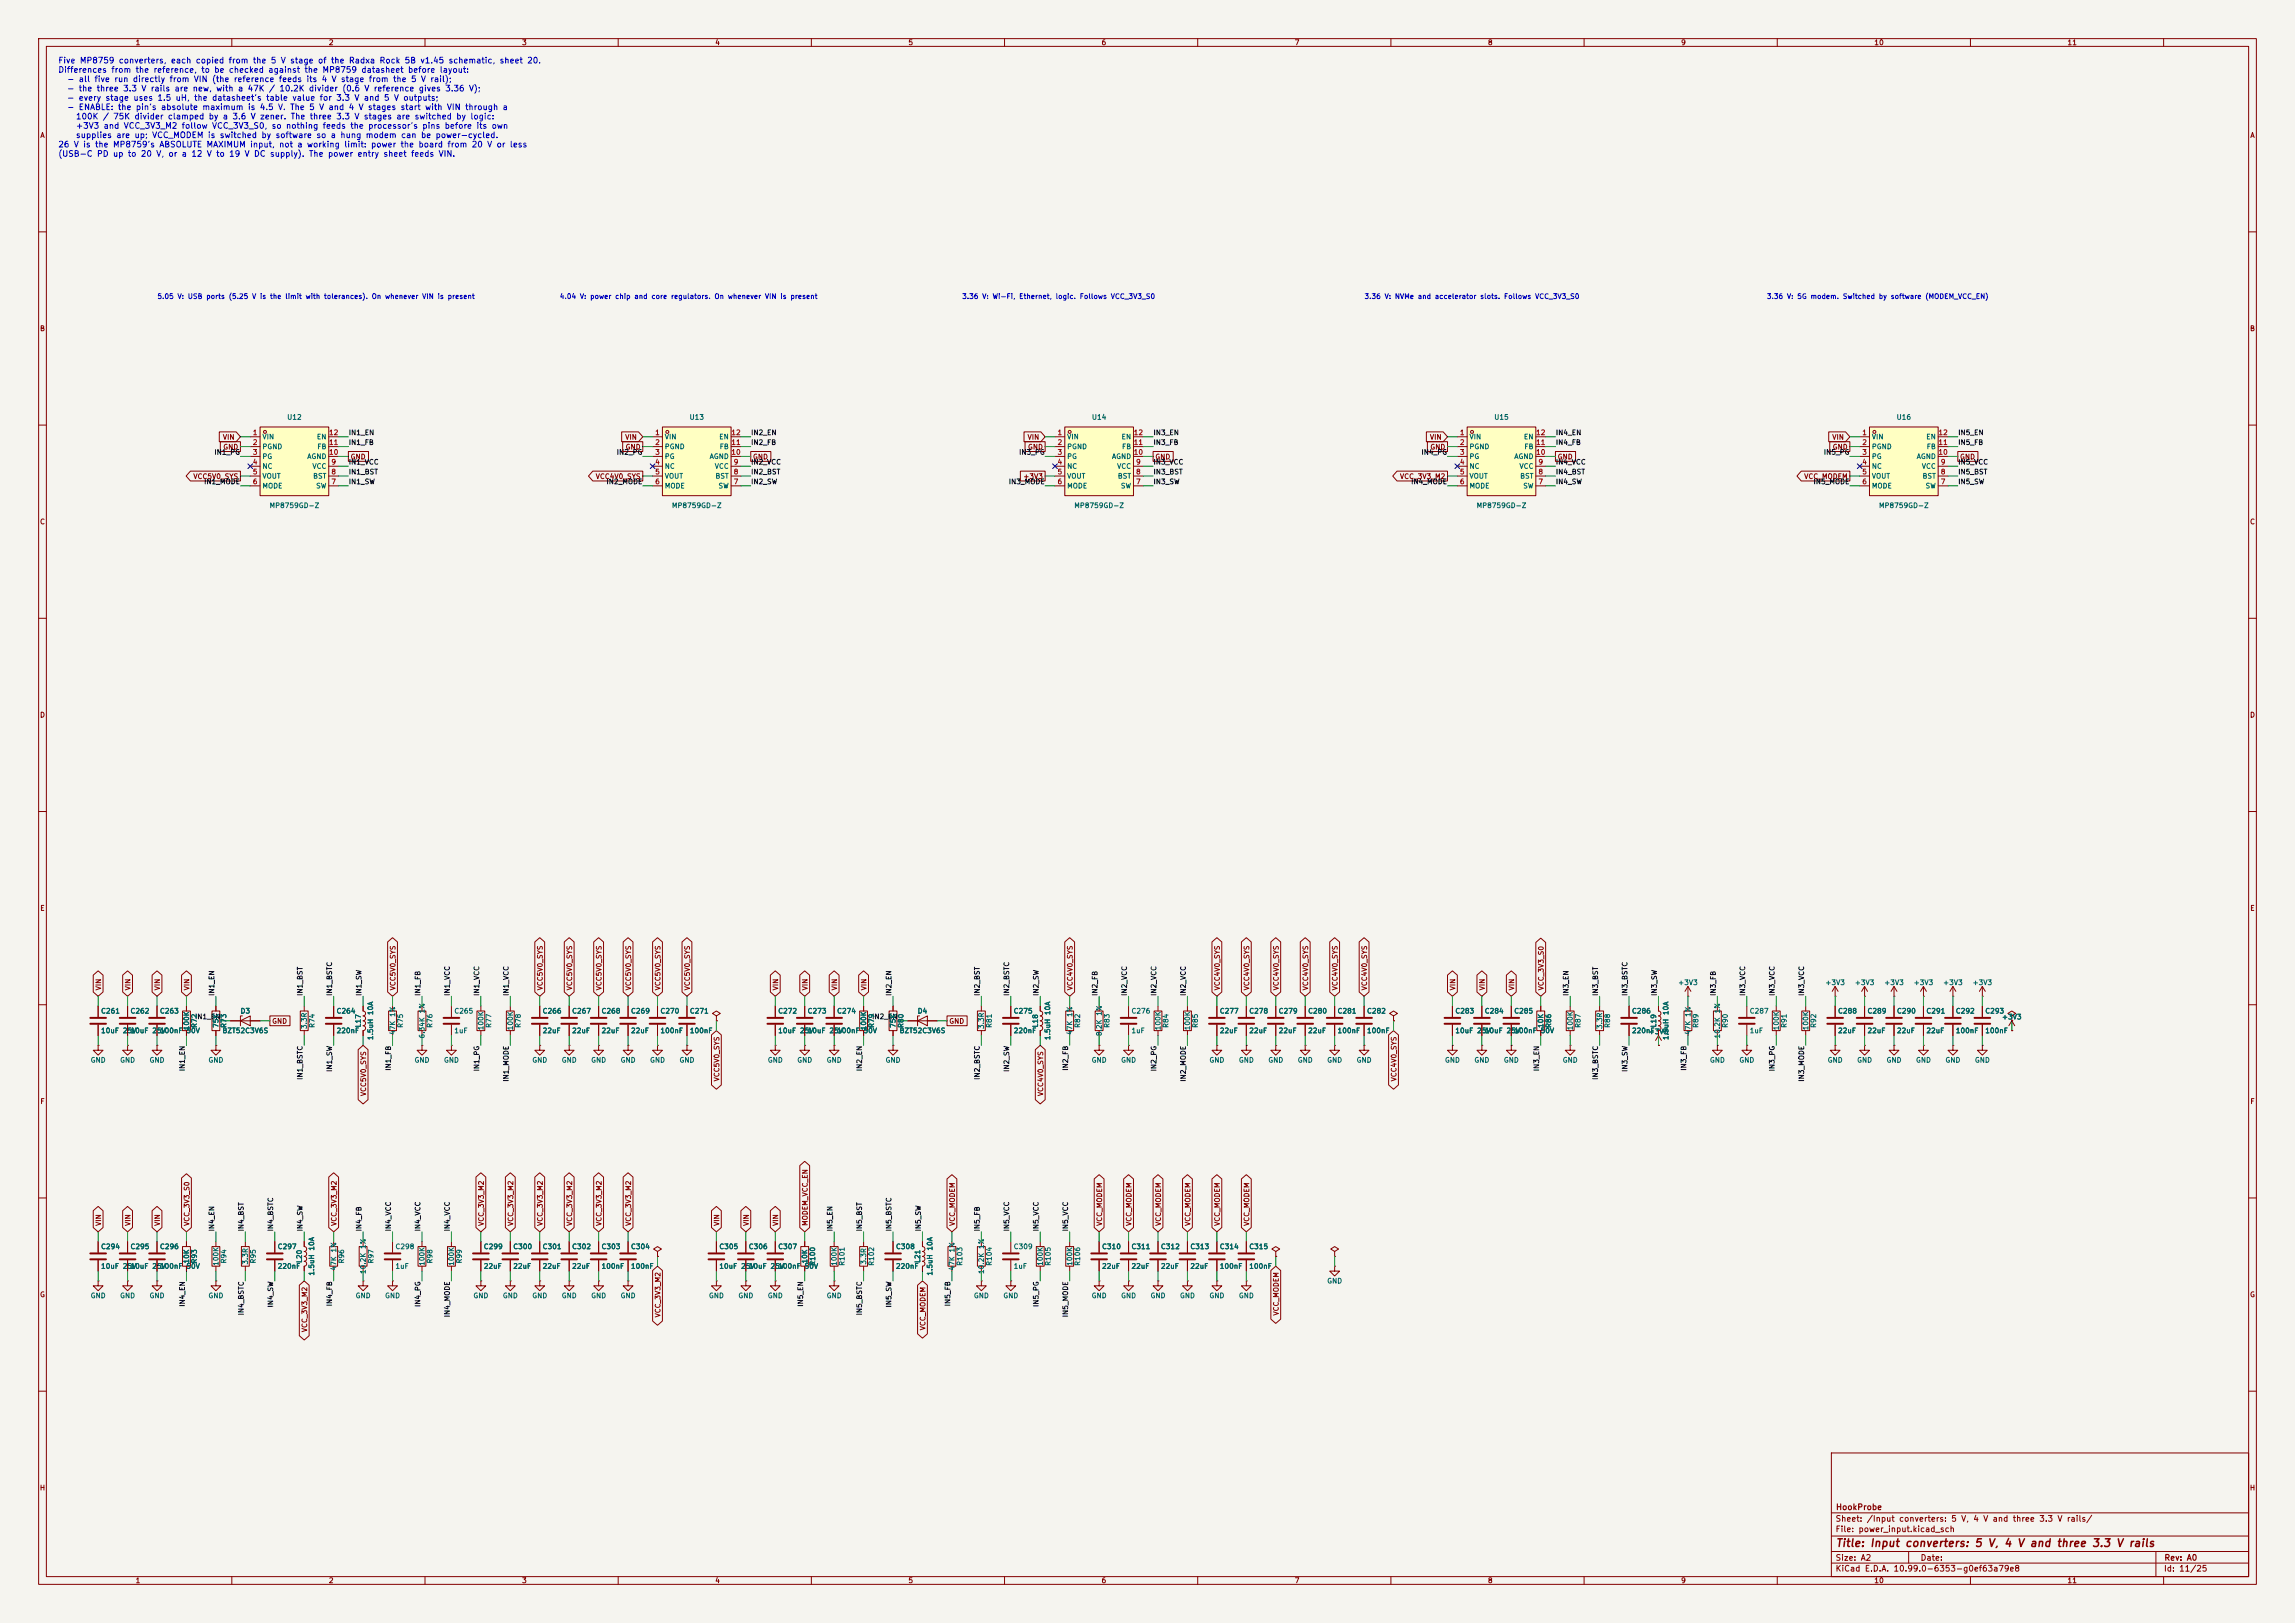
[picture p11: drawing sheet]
<svg xmlns="http://www.w3.org/2000/svg" width="594mm" height="420mm" viewBox="0 0 594 420" stroke-linecap="round" stroke-linejoin="round" font-family="sans-serif">
<defs><g id="words">
<text font-size="2" fill="#840000" x="475" y="400.8">Title: Input converters: 5 V, 4 V and three 3.3 V rails</text>
<g font-size="1.5" fill="#0000c2">
<text x="15" y="16.8">Five MP8759 converters, each copied from the 5 V stage of the Radxa Rock 5B v1.45 schematic, sheet 20.</text>
<text x="15" y="19.2">Differences from the reference, to be checked against the MP8759 datasheet before layout:</text>
<text x="17.2" y="21.6">- all five run directly from VIN (the reference feeds its 4 V stage from the 5 V rail);</text>
<text x="17.2" y="24">- the three 3.3 V rails are new, with a 47K / 10.2K divider (0.6 V reference gives 3.36 V);</text>
<text x="17.2" y="26.4">- every stage uses 1.5 uH, the datasheet's table value for 3.3 V and 5 V outputs;</text>
<text x="17.2" y="28.8">- ENABLE: the pin's absolute maximum is 4.5 V. The 5 V and 4 V stages start with VIN through a</text>
<text x="19.5" y="31.3">100K / 75K divider clamped by a 3.6 V zener. The three 3.3 V stages are switched by logic:</text>
<text x="19.5" y="33.7">+3V3 and VCC_3V3_M2 follow VCC_3V3_S0, so nothing feeds the processor's pins before its own</text>
<text x="15" y="38.5">26 V is the MP8759's ABSOLUTE MAXIMUM input, not a working limit: power the board from 20 V or less</text>
<text x="15" y="40.9">(USB-C PD up to 20 V, or a 12 V to 19 V DC supply). The power entry sheet feeds VIN.</text>
<text x="19.5" y="36.1">supplies are up; VCC_MODEM is switched by software so a hung modem can be power-cycled.</text>
</g>
<g font-size="1.5" fill="#840000">
<text x="475" y="394.1">Sheet: /Input converters: 5 V, 4 V and three 3.3 V rails/</text>
<text x="475.1" y="391.1">HookProbe</text>
<text x="475" y="396.8">File: power_input.kicad_sch</text>
<text x="475" y="407">KiCad E.D.A. 10.99.0-6353-g0ef63a79e8</text>
<text x="475" y="404.2">Size: A2</text>
<text x="497" y="404.2">Date:</text>
<text x="560" y="407">Id: 11/25</text>
<text x="560.1" y="404.2">Rev: A0</text>
</g>
<g font-size="1.3" fill="#840000">
<text x="35" y="12">1</text>
<text x="85" y="12">2</text>
<text x="135" y="12">3</text>
<text x="185" y="12">4</text>
<text x="235" y="12">5</text>
<text x="285" y="12">6</text>
<text x="335" y="12">7</text>
<text x="385" y="12">8</text>
<text x="435" y="12">9</text>
<text x="485" y="12">10</text>
<text x="535" y="12">11</text>
<text x="10.3" y="36">A</text>
<text x="582.3" y="36">A</text>
<text x="10.2" y="86">B</text>
<text x="582.2" y="86">B</text>
<text x="57.6" y="114.1">VIN</text>
<text x="57.7" y="116.6">GND</text>
<text x="90.6" y="119.2">GND</text>
<text x="161.7" y="114.1">VIN</text>
<text x="161.8" y="116.6">GND</text>
<text x="194.8" y="119.2">GND</text>
<text x="265.8" y="114.1">VIN</text>
<text x="265.9" y="116.6">GND</text>
<text x="298.9" y="119.2">GND</text>
<text x="370" y="114.1">VIN</text>
<text x="370.1" y="116.6">GND</text>
<text x="403" y="119.2">GND</text>
<text x="474.1" y="114.1">VIN</text>
<text x="474.2" y="116.6">GND</text>
<text x="507.2" y="119.2">GND</text>
<text x="49.9" y="124.2">VCC5V0_SYS</text>
<text x="154.1" y="124.2">VCC4V0_SYS</text>
<text x="264.7" y="124.2">+3V3</text>
<text x="362.2" y="124.2">VCC_3V3_M2</text>
<text x="466.8" y="124.2">VCC_MODEM</text>
<text x="10.2" y="136">C</text>
<text x="582.2" y="136">C</text>
<text x="10.2" y="186">D</text>
<text x="582.2" y="186">D</text>
<text x="10.3" y="236">E</text>
<text x="582.3" y="236">E</text>
<text x="26.5" y="256.4" transform="rotate(-90 26.5 256.4)">VIN</text>
<text x="34.1" y="256.4" transform="rotate(-90 34.1 256.4)">VIN</text>
<text x="41.7" y="256.4" transform="rotate(-90 41.7 256.4)">VIN</text>
<text x="49.3" y="256.4" transform="rotate(-90 49.3 256.4)">VIN</text>
<text x="102.7" y="256.4" transform="rotate(-90 102.7 256.4)">VCC5V0_SYS</text>
<text x="140.8" y="256.4" transform="rotate(-90 140.8 256.4)">VCC5V0_SYS</text>
<text x="148.4" y="256.4" transform="rotate(-90 148.4 256.4)">VCC5V0_SYS</text>
<text x="156" y="256.4" transform="rotate(-90 156 256.4)">VCC5V0_SYS</text>
<text x="163.6" y="256.4" transform="rotate(-90 163.6 256.4)">VCC5V0_SYS</text>
<text x="171.2" y="256.4" transform="rotate(-90 171.2 256.4)">VCC5V0_SYS</text>
<text x="178.9" y="256.4" transform="rotate(-90 178.9 256.4)">VCC5V0_SYS</text>
<text x="201.7" y="256.4" transform="rotate(-90 201.7 256.4)">VIN</text>
<text x="209.3" y="256.4" transform="rotate(-90 209.3 256.4)">VIN</text>
<text x="217" y="256.4" transform="rotate(-90 217 256.4)">VIN</text>
<text x="224.6" y="256.4" transform="rotate(-90 224.6 256.4)">VIN</text>
<text x="277.9" y="256.4" transform="rotate(-90 277.9 256.4)">VCC4V0_SYS</text>
<text x="316" y="256.4" transform="rotate(-90 316 256.4)">VCC4V0_SYS</text>
<text x="323.6" y="256.4" transform="rotate(-90 323.6 256.4)">VCC4V0_SYS</text>
<text x="331.3" y="256.4" transform="rotate(-90 331.3 256.4)">VCC4V0_SYS</text>
<text x="338.9" y="256.4" transform="rotate(-90 338.9 256.4)">VCC4V0_SYS</text>
<text x="346.5" y="256.4" transform="rotate(-90 346.5 256.4)">VCC4V0_SYS</text>
<text x="354.1" y="256.4" transform="rotate(-90 354.1 256.4)">VCC4V0_SYS</text>
<text x="377" y="256.4" transform="rotate(-90 377 256.4)">VIN</text>
<text x="384.6" y="256.4" transform="rotate(-90 384.6 256.4)">VIN</text>
<text x="392.2" y="256.4" transform="rotate(-90 392.2 256.4)">VIN</text>
<text x="399.8" y="256.4" transform="rotate(-90 399.8 256.4)">VCC_3V3_S0</text>
<text x="70.3" y="265.2">GND</text>
<text x="245.6" y="265.2">GND</text>
<text x="186.5" y="280" transform="rotate(-90 186.5 280)">VCC5V0_SYS</text>
<text x="361.7" y="280" transform="rotate(-90 361.7 280)">VCC4V0_SYS</text>
<text x="10.3" y="286">F</text>
<text x="95" y="283.8" transform="rotate(-90 95 283.8)">VCC5V0_SYS</text>
<text x="270.3" y="283.8" transform="rotate(-90 270.3 283.8)">VCC4V0_SYS</text>
<text x="582.3" y="286">F</text>
<text x="26.5" y="317.4" transform="rotate(-90 26.5 317.4)">VIN</text>
<text x="34.1" y="317.4" transform="rotate(-90 34.1 317.4)">VIN</text>
<text x="41.7" y="317.4" transform="rotate(-90 41.7 317.4)">VIN</text>
<text x="49.3" y="317.4" transform="rotate(-90 49.3 317.4)">VCC_3V3_S0</text>
<text x="87.4" y="317.4" transform="rotate(-90 87.4 317.4)">VCC_3V3_M2</text>
<text x="125.5" y="317.4" transform="rotate(-90 125.5 317.4)">VCC_3V3_M2</text>
<text x="133.1" y="317.4" transform="rotate(-90 133.1 317.4)">VCC_3V3_M2</text>
<text x="140.8" y="317.4" transform="rotate(-90 140.8 317.4)">VCC_3V3_M2</text>
<text x="148.4" y="317.4" transform="rotate(-90 148.4 317.4)">VCC_3V3_M2</text>
<text x="156" y="317.4" transform="rotate(-90 156 317.4)">VCC_3V3_M2</text>
<text x="163.6" y="317.4" transform="rotate(-90 163.6 317.4)">VCC_3V3_M2</text>
<text x="186.5" y="317.4" transform="rotate(-90 186.5 317.4)">VIN</text>
<text x="194.1" y="317.4" transform="rotate(-90 194.1 317.4)">VIN</text>
<text x="201.7" y="317.4" transform="rotate(-90 201.7 317.4)">VIN</text>
<text x="209.3" y="317.4" transform="rotate(-90 209.3 317.4)">MODEM_VCC_EN</text>
<text x="247.4" y="317.4" transform="rotate(-90 247.4 317.4)">VCC_MODEM</text>
<text x="285.5" y="317.4" transform="rotate(-90 285.5 317.4)">VCC_MODEM</text>
<text x="293.2" y="317.4" transform="rotate(-90 293.2 317.4)">VCC_MODEM</text>
<text x="300.8" y="317.4" transform="rotate(-90 300.8 317.4)">VCC_MODEM</text>
<text x="308.4" y="317.4" transform="rotate(-90 308.4 317.4)">VCC_MODEM</text>
<text x="316" y="317.4" transform="rotate(-90 316 317.4)">VCC_MODEM</text>
<text x="323.6" y="317.4" transform="rotate(-90 323.6 317.4)">VCC_MODEM</text>
<text x="10.2" y="336">G</text>
<text x="582.2" y="336">G</text>
<text x="171.2" y="341" transform="rotate(-90 171.2 341)">VCC_3V3_M2</text>
<text x="331.3" y="340.6" transform="rotate(-90 331.3 340.6)">VCC_MODEM</text>
<text x="79.8" y="344.9" transform="rotate(-90 79.8 344.9)">VCC_3V3_M2</text>
<text x="239.8" y="344.4" transform="rotate(-90 239.8 344.4)">VCC_MODEM</text>
<text x="10.2" y="386">H</text>
<text x="582.2" y="386">H</text>
<text x="35" y="410">1</text>
<text x="85" y="410">2</text>
<text x="135" y="410">3</text>
<text x="185" y="410">4</text>
<text x="235" y="410">5</text>
<text x="285" y="410">6</text>
<text x="335" y="410">7</text>
<text x="385" y="410">8</text>
<text x="435" y="410">9</text>
<text x="485" y="410">10</text>
<text x="535" y="410">11</text>
</g>
<g font-size="1.3" fill="#0000c2">
<text x="40.6" y="77.7">5.05 V: USB ports (5.25 V is the limit with tolerances). On whenever VIN is present</text>
<text x="144.8" y="77.7">4.04 V: power chip and core regulators. On whenever VIN is present</text>
<text x="248.9" y="77.7">3.36 V: Wi-Fi, Ethernet, logic. Follows VCC_3V3_S0</text>
<text x="353" y="77.7">3.36 V: NVMe and accelerator slots. Follows VCC_3V3_S0</text>
<text x="457.2" y="77.7">3.36 V: 5G modem. Switched by software (MODEM_VCC_EN)</text>
</g>
<g font-size="1.3" fill="#a90000">
<text x="65.3" y="112.9">1</text>
<text x="85" y="112.9">12</text>
<text x="169.4" y="112.9">1</text>
<text x="189.2" y="112.9">12</text>
<text x="273.6" y="112.9">1</text>
<text x="293.3" y="112.9">12</text>
<text x="377.7" y="112.9">1</text>
<text x="397.4" y="112.9">12</text>
<text x="481.9" y="112.9">1</text>
<text x="501.6" y="112.9">12</text>
<text x="65.3" y="115.4">2</text>
<text x="65.3" y="118">3</text>
<text x="85" y="118">10</text>
<text x="85" y="115.4">11</text>
<text x="169.4" y="115.4">2</text>
<text x="169.4" y="118">3</text>
<text x="189.2" y="118">10</text>
<text x="189.2" y="115.4">11</text>
<text x="273.6" y="115.4">2</text>
<text x="273.6" y="118">3</text>
<text x="293.3" y="118">10</text>
<text x="293.3" y="115.4">11</text>
<text x="377.7" y="115.4">2</text>
<text x="377.7" y="118">3</text>
<text x="397.4" y="118">10</text>
<text x="397.4" y="115.4">11</text>
<text x="481.9" y="115.4">2</text>
<text x="481.9" y="118">3</text>
<text x="501.6" y="118">10</text>
<text x="501.6" y="115.4">11</text>
<text x="65.3" y="120.5">4</text>
<text x="65.3" y="123.1">5</text>
<text x="65.3" y="125.6">6</text>
<text x="85.6" y="125.6">7</text>
<text x="85.6" y="123.1">8</text>
<text x="85.6" y="120.5">9</text>
<text x="169.4" y="120.5">4</text>
<text x="169.4" y="123.1">5</text>
<text x="169.4" y="125.6">6</text>
<text x="189.8" y="125.6">7</text>
<text x="189.8" y="123.1">8</text>
<text x="189.8" y="120.5">9</text>
<text x="273.6" y="120.5">4</text>
<text x="273.6" y="123.1">5</text>
<text x="273.6" y="125.6">6</text>
<text x="293.9" y="125.6">7</text>
<text x="293.9" y="123.1">8</text>
<text x="293.9" y="120.5">9</text>
<text x="377.7" y="120.5">4</text>
<text x="377.7" y="123.1">5</text>
<text x="377.7" y="125.6">6</text>
<text x="398" y="125.6">7</text>
<text x="398" y="123.1">8</text>
<text x="398" y="120.5">9</text>
<text x="481.9" y="120.5">4</text>
<text x="481.9" y="123.1">5</text>
<text x="481.9" y="125.6">6</text>
<text x="502.2" y="125.6">7</text>
<text x="502.2" y="123.1">8</text>
<text x="502.2" y="120.5">9</text>
</g>
<g font-size="1.3" fill="#006464">
<text x="67.8" y="114">VIN</text>
<text x="74.2" y="108.9">U12</text>
<text x="81.9" y="114">EN</text>
<text x="171.9" y="114">VIN</text>
<text x="178.3" y="108.9">U13</text>
<text x="186" y="114">EN</text>
<text x="276.1" y="114">VIN</text>
<text x="282.5" y="108.9">U14</text>
<text x="290.2" y="114">EN</text>
<text x="380.2" y="114">VIN</text>
<text x="386.6" y="108.9">U15</text>
<text x="394.3" y="114">EN</text>
<text x="484.4" y="114">VIN</text>
<text x="490.8" y="108.9">U16</text>
<text x="498.4" y="114">EN</text>
<text x="67.8" y="116.5">PGND</text>
<text x="67.8" y="119.1">PG</text>
<text x="79.4" y="119.1">AGND</text>
<text x="82" y="116.5">FB</text>
<text x="171.9" y="116.5">PGND</text>
<text x="171.9" y="119.1">PG</text>
<text x="183.5" y="119.1">AGND</text>
<text x="186.1" y="116.5">FB</text>
<text x="276.1" y="116.5">PGND</text>
<text x="276.1" y="119.1">PG</text>
<text x="287.7" y="119.1">AGND</text>
<text x="290.3" y="116.5">FB</text>
<text x="380.2" y="116.5">PGND</text>
<text x="380.2" y="119.1">PG</text>
<text x="391.8" y="119.1">AGND</text>
<text x="394.4" y="116.5">FB</text>
<text x="484.4" y="116.5">PGND</text>
<text x="484.4" y="119.1">PG</text>
<text x="496" y="119.1">AGND</text>
<text x="498.6" y="116.5">FB</text>
<text x="67.8" y="121.6">NC</text>
<text x="67.8" y="124.2">VOUT</text>
<text x="80.7" y="121.6">VCC</text>
<text x="80.9" y="124.2">BST</text>
<text x="171.9" y="121.6">NC</text>
<text x="171.9" y="124.2">VOUT</text>
<text x="184.9" y="121.6">VCC</text>
<text x="185" y="124.2">BST</text>
<text x="276.1" y="121.6">NC</text>
<text x="276.1" y="124.2">VOUT</text>
<text x="289" y="121.6">VCC</text>
<text x="289.2" y="124.2">BST</text>
<text x="380.2" y="121.6">NC</text>
<text x="380.2" y="124.2">VOUT</text>
<text x="393.1" y="121.6">VCC</text>
<text x="393.3" y="124.2">BST</text>
<text x="484.4" y="121.6">NC</text>
<text x="484.4" y="124.2">VOUT</text>
<text x="497.3" y="121.6">VCC</text>
<text x="497.5" y="124.2">BST</text>
<text x="67.8" y="126.7">MODE</text>
<text x="69.6" y="131.8">MP8759GD-Z</text>
<text x="81.7" y="126.7">SW</text>
<text x="171.9" y="126.7">MODE</text>
<text x="173.8" y="131.8">MP8759GD-Z</text>
<text x="185.8" y="126.7">SW</text>
<text x="276.1" y="126.7">MODE</text>
<text x="277.9" y="131.8">MP8759GD-Z</text>
<text x="290" y="126.7">SW</text>
<text x="380.2" y="126.7">MODE</text>
<text x="382.1" y="131.8">MP8759GD-Z</text>
<text x="394.1" y="126.7">SW</text>
<text x="484.4" y="126.7">MODE</text>
<text x="486.2" y="131.8">MP8759GD-Z</text>
<text x="498.3" y="126.7">SW</text>
<text x="434.2" y="255.2">+3V3</text>
<text x="472.3" y="255.2">+3V3</text>
<text x="479.9" y="255.2">+3V3</text>
<text x="487.6" y="255.2">+3V3</text>
<text x="495.2" y="255.2">+3V3</text>
<text x="502.8" y="255.2">+3V3</text>
<text x="510.4" y="255.2">+3V3</text>
<text x="26" y="262.6">C261</text>
<text x="33.6" y="262.6">C262</text>
<text x="41.3" y="262.6">C263</text>
<text x="62.1" y="262.6">D3</text>
<text x="87" y="262.6">C264</text>
<text x="117.5" y="262.6">C265</text>
<text x="140.3" y="262.6">C266</text>
<text x="147.9" y="262.6">C267</text>
<text x="155.6" y="262.6">C268</text>
<text x="163.2" y="262.6">C269</text>
<text x="170.8" y="262.6">C270</text>
<text x="178.4" y="262.6">C271</text>
<text x="201.3" y="262.6">C272</text>
<text x="208.9" y="262.6">C273</text>
<text x="216.5" y="262.6">C274</text>
<text x="237.4" y="262.6">D4</text>
<text x="262.2" y="262.6">C275</text>
<text x="292.7" y="262.6">C276</text>
<text x="315.6" y="262.6">C277</text>
<text x="323.2" y="262.6">C278</text>
<text x="330.8" y="262.6">C279</text>
<text x="338.4" y="262.6">C280</text>
<text x="346.1" y="262.6">C281</text>
<text x="353.7" y="262.6">C282</text>
<text x="376.5" y="262.6">C283</text>
<text x="384.2" y="262.6">C284</text>
<text x="391.8" y="262.6">C285</text>
<text x="422.3" y="262.6">C286</text>
<text x="452.7" y="262.6">C287</text>
<text x="475.6" y="262.6">C288</text>
<text x="483.2" y="262.6">C289</text>
<text x="490.8" y="262.6">C290</text>
<text x="498.5" y="262.6">C291</text>
<text x="506.1" y="262.6">C292</text>
<text x="513.7" y="262.6">C293</text>
<text x="26" y="267.7">10uF 25V</text>
<text x="33.6" y="267.7">10uF 25V</text>
<text x="41.3" y="267.7">100nF 50V</text>
<text x="49.2" y="266.7" transform="rotate(-90 49.2 266.7)">100K</text>
<text x="51.3" y="266.1" transform="rotate(-90 51.3 266.1)">R72</text>
<text x="56.8" y="266.1" transform="rotate(-90 56.8 266.1)">75K</text>
<text x="57.4" y="267.7">BZT52C3V6S</text>
<text x="58.9" y="266.1" transform="rotate(-90 58.9 266.1)">R73</text>
<text x="79.7" y="266.4" transform="rotate(-90 79.7 266.4)">3.3R</text>
<text x="81.7" y="266.1" transform="rotate(-90 81.7 266.1)">R74</text>
<text x="87" y="267.7">220nF</text>
<text x="93.7" y="266" transform="rotate(-90 93.7 266)">L17</text>
<text x="96.8" y="269.3" transform="rotate(-90 96.8 269.3)">1.5uH 10A</text>
<text x="102.6" y="267.9" transform="rotate(-90 102.6 267.9)">47K 1%</text>
<text x="104.6" y="266.1" transform="rotate(-90 104.6 266.1)">R75</text>
<text x="110.2" y="268.9" transform="rotate(-90 110.2 268.9)">6.34K 1%</text>
<text x="112.2" y="266.1" transform="rotate(-90 112.2 266.1)">R76</text>
<text x="117.5" y="267.7">1uF</text>
<text x="125.4" y="266.7" transform="rotate(-90 125.4 266.7)">100K</text>
<text x="127.5" y="266.1" transform="rotate(-90 127.5 266.1)">R77</text>
<text x="133" y="266.7" transform="rotate(-90 133 266.7)">100K</text>
<text x="135.1" y="266.1" transform="rotate(-90 135.1 266.1)">R78</text>
<text x="140.3" y="267.7">22uF</text>
<text x="147.9" y="267.7">22uF</text>
<text x="155.6" y="267.7">22uF</text>
<text x="163.2" y="267.7">22uF</text>
<text x="170.8" y="267.7">100nF</text>
<text x="178.4" y="267.7">100nF</text>
<text x="201.3" y="267.7">10uF 25V</text>
<text x="208.9" y="267.7">10uF 25V</text>
<text x="216.5" y="267.7">100nF 50V</text>
<text x="224.5" y="266.7" transform="rotate(-90 224.5 266.7)">100K</text>
<text x="226.5" y="266.1" transform="rotate(-90 226.5 266.1)">R79</text>
<text x="232.1" y="266.1" transform="rotate(-90 232.1 266.1)">75K</text>
<text x="232.7" y="267.7">BZT52C3V6S</text>
<text x="234.1" y="266.1" transform="rotate(-90 234.1 266.1)">R80</text>
<text x="255" y="266.4" transform="rotate(-90 255 266.4)">3.3R</text>
<text x="257" y="266.1" transform="rotate(-90 257 266.1)">R81</text>
<text x="262.2" y="267.7">220nF</text>
<text x="268.9" y="266" transform="rotate(-90 268.9 266)">L18</text>
<text x="272.1" y="269.3" transform="rotate(-90 272.1 269.3)">1.5uH 10A</text>
<text x="277.8" y="267.9" transform="rotate(-90 277.8 267.9)">47K 1%</text>
<text x="279.9" y="266.1" transform="rotate(-90 279.9 266.1)">R82</text>
<text x="285.4" y="268.2" transform="rotate(-90 285.4 268.2)">8.2K 1%</text>
<text x="287.5" y="266.1" transform="rotate(-90 287.5 266.1)">R83</text>
<text x="292.7" y="267.7">1uF</text>
<text x="300.7" y="266.7" transform="rotate(-90 300.7 266.7)">100K</text>
<text x="302.7" y="266.1" transform="rotate(-90 302.7 266.1)">R84</text>
<text x="308.3" y="266.7" transform="rotate(-90 308.3 266.7)">100K</text>
<text x="310.3" y="266.1" transform="rotate(-90 310.3 266.1)">R85</text>
<text x="315.6" y="267.7">22uF</text>
<text x="323.2" y="267.7">22uF</text>
<text x="330.8" y="267.7">22uF</text>
<text x="338.4" y="267.7">22uF</text>
<text x="346.1" y="267.7">100nF</text>
<text x="353.7" y="267.7">100nF</text>
<text x="376.5" y="267.7">10uF 25V</text>
<text x="384.2" y="267.7">10uF 25V</text>
<text x="391.8" y="267.7">100nF 50V</text>
<text x="399.7" y="266.1" transform="rotate(-90 399.7 266.1)">10K</text>
<text x="401.8" y="266.1" transform="rotate(-90 401.8 266.1)">R86</text>
<text x="407.4" y="266.7" transform="rotate(-90 407.4 266.7)">100K</text>
<text x="409.4" y="266.1" transform="rotate(-90 409.4 266.1)">R87</text>
<text x="415" y="266.4" transform="rotate(-90 415 266.4)">3.3R</text>
<text x="417" y="266.1" transform="rotate(-90 417 266.1)">R88</text>
<text x="422.3" y="267.7">220nF</text>
<text x="426.6" y="267.9">+3V3</text>
<text x="429" y="266" transform="rotate(-90 429 266)">L19</text>
<text x="432.1" y="269.3" transform="rotate(-90 432.1 269.3)">1.5uH 10A</text>
<text x="437.8" y="267.9" transform="rotate(-90 437.8 267.9)">47K 1%</text>
<text x="439.9" y="266.1" transform="rotate(-90 439.9 266.1)">R89</text>
<text x="445.5" y="268.9" transform="rotate(-90 445.5 268.9)">10.2K 1%</text>
<text x="447.5" y="266.1" transform="rotate(-90 447.5 266.1)">R90</text>
<text x="452.7" y="267.7">1uF</text>
<text x="460.7" y="266.7" transform="rotate(-90 460.7 266.7)">100K</text>
<text x="462.7" y="266.1" transform="rotate(-90 462.7 266.1)">R91</text>
<text x="468.3" y="266.7" transform="rotate(-90 468.3 266.7)">100K</text>
<text x="470.4" y="266.1" transform="rotate(-90 470.4 266.1)">R92</text>
<text x="475.6" y="267.7">22uF</text>
<text x="483.2" y="267.7">22uF</text>
<text x="490.8" y="267.7">22uF</text>
<text x="498.5" y="267.7">22uF</text>
<text x="506.1" y="267.7">100nF</text>
<text x="513.7" y="267.7">100nF</text>
<text x="518" y="264.1">+3V3</text>
<text x="23.3" y="275.3">GND</text>
<text x="31" y="275.3">GND</text>
<text x="38.6" y="275.3">GND</text>
<text x="53.8" y="275.3">GND</text>
<text x="107.2" y="275.3">GND</text>
<text x="114.8" y="275.3">GND</text>
<text x="137.6" y="275.3">GND</text>
<text x="145.3" y="275.3">GND</text>
<text x="152.9" y="275.3">GND</text>
<text x="160.5" y="275.3">GND</text>
<text x="168.1" y="275.3">GND</text>
<text x="175.7" y="275.3">GND</text>
<text x="198.6" y="275.3">GND</text>
<text x="206.2" y="275.3">GND</text>
<text x="213.8" y="275.3">GND</text>
<text x="229.1" y="275.3">GND</text>
<text x="282.4" y="275.3">GND</text>
<text x="290" y="275.3">GND</text>
<text x="312.9" y="275.3">GND</text>
<text x="320.5" y="275.3">GND</text>
<text x="328.1" y="275.3">GND</text>
<text x="335.8" y="275.3">GND</text>
<text x="343.4" y="275.3">GND</text>
<text x="351" y="275.3">GND</text>
<text x="373.9" y="275.3">GND</text>
<text x="381.5" y="275.3">GND</text>
<text x="389.1" y="275.3">GND</text>
<text x="404.3" y="275.3">GND</text>
<text x="442.4" y="275.3">GND</text>
<text x="450.1" y="275.3">GND</text>
<text x="472.9" y="275.3">GND</text>
<text x="480.5" y="275.3">GND</text>
<text x="488.2" y="275.3">GND</text>
<text x="495.8" y="275.3">GND</text>
<text x="503.4" y="275.3">GND</text>
<text x="511" y="275.3">GND</text>
<text x="26" y="323.5">C294</text>
<text x="33.6" y="323.5">C295</text>
<text x="41.3" y="323.5">C296</text>
<text x="71.7" y="323.5">C297</text>
<text x="102.2" y="323.5">C298</text>
<text x="125.1" y="323.5">C299</text>
<text x="132.7" y="323.5">C300</text>
<text x="140.3" y="323.5">C301</text>
<text x="147.9" y="323.5">C302</text>
<text x="155.6" y="323.5">C303</text>
<text x="163.2" y="323.5">C304</text>
<text x="186" y="323.5">C305</text>
<text x="193.7" y="323.5">C306</text>
<text x="201.3" y="323.5">C307</text>
<text x="231.8" y="323.5">C308</text>
<text x="262.2" y="323.5">C309</text>
<text x="285.1" y="323.5">C310</text>
<text x="292.7" y="323.5">C311</text>
<text x="300.3" y="323.5">C312</text>
<text x="308" y="323.5">C313</text>
<text x="315.6" y="323.5">C314</text>
<text x="323.2" y="323.5">C315</text>
<text x="26" y="328.6">10uF 25V</text>
<text x="33.6" y="328.6">10uF 25V</text>
<text x="41.3" y="328.6">100nF 50V</text>
<text x="49.2" y="327.1" transform="rotate(-90 49.2 327.1)">10K</text>
<text x="51.3" y="327.1" transform="rotate(-90 51.3 327.1)">R93</text>
<text x="56.8" y="327.7" transform="rotate(-90 56.8 327.7)">100K</text>
<text x="58.9" y="327.1" transform="rotate(-90 58.9 327.1)">R94</text>
<text x="64.5" y="327.4" transform="rotate(-90 64.5 327.4)">3.3R</text>
<text x="66.5" y="327.1" transform="rotate(-90 66.5 327.1)">R95</text>
<text x="71.7" y="328.6">220nF</text>
<text x="78.4" y="327" transform="rotate(-90 78.4 327)">L20</text>
<text x="87.3" y="328.9" transform="rotate(-90 87.3 328.9)">47K 1%</text>
<text x="89.4" y="327.1" transform="rotate(-90 89.4 327.1)">R96</text>
<text x="94.9" y="329.8" transform="rotate(-90 94.9 329.8)">10.2K 1%</text>
<text x="97" y="327.1" transform="rotate(-90 97 327.1)">R97</text>
<text x="102.2" y="328.6">1uF</text>
<text x="110.2" y="327.7" transform="rotate(-90 110.2 327.7)">100K</text>
<text x="112.2" y="327.1" transform="rotate(-90 112.2 327.1)">R98</text>
<text x="117.8" y="327.7" transform="rotate(-90 117.8 327.7)">100K</text>
<text x="119.8" y="327.1" transform="rotate(-90 119.8 327.1)">R99</text>
<text x="125.1" y="328.6">22uF</text>
<text x="132.7" y="328.6">22uF</text>
<text x="140.3" y="328.6">22uF</text>
<text x="147.9" y="328.6">22uF</text>
<text x="155.6" y="328.6">100nF</text>
<text x="163.2" y="328.6">100nF</text>
<text x="186" y="328.6">10uF 25V</text>
<text x="193.7" y="328.6">10uF 25V</text>
<text x="201.3" y="328.6">100nF 50V</text>
<text x="209.2" y="327.1" transform="rotate(-90 209.2 327.1)">10K</text>
<text x="211.3" y="327.7" transform="rotate(-90 211.3 327.7)">R100</text>
<text x="216.9" y="327.7" transform="rotate(-90 216.9 327.7)">100K</text>
<text x="218.9" y="327.7" transform="rotate(-90 218.9 327.7)">R101</text>
<text x="224.5" y="327.4" transform="rotate(-90 224.5 327.4)">3.3R</text>
<text x="226.5" y="327.7" transform="rotate(-90 226.5 327.7)">R102</text>
<text x="231.8" y="328.6">220nF</text>
<text x="238.5" y="327" transform="rotate(-90 238.5 327)">L21</text>
<text x="247.3" y="328.9" transform="rotate(-90 247.3 328.9)">47K 1%</text>
<text x="249.4" y="327.7" transform="rotate(-90 249.4 327.7)">R103</text>
<text x="255" y="329.8" transform="rotate(-90 255 329.8)">10.2K 1%</text>
<text x="257" y="327.7" transform="rotate(-90 257 327.7)">R104</text>
<text x="262.2" y="328.6">1uF</text>
<text x="270.2" y="327.7" transform="rotate(-90 270.2 327.7)">100K</text>
<text x="272.2" y="327.7" transform="rotate(-90 272.2 327.7)">R105</text>
<text x="277.8" y="327.7" transform="rotate(-90 277.8 327.7)">100K</text>
<text x="279.9" y="327.7" transform="rotate(-90 279.9 327.7)">R106</text>
<text x="285.1" y="328.6">22uF</text>
<text x="292.7" y="328.6">22uF</text>
<text x="300.3" y="328.6">22uF</text>
<text x="308" y="328.6">22uF</text>
<text x="315.6" y="328.6">100nF</text>
<text x="323.2" y="328.6">100nF</text>
<text x="81.6" y="330.2" transform="rotate(-90 81.6 330.2)">1.5uH 10A</text>
<text x="241.6" y="330.2" transform="rotate(-90 241.6 330.2)">1.5uH 10A</text>
<text x="343.4" y="332.4">GND</text>
<text x="23.3" y="336.2">GND</text>
<text x="31" y="336.2">GND</text>
<text x="38.6" y="336.2">GND</text>
<text x="53.8" y="336.2">GND</text>
<text x="91.9" y="336.2">GND</text>
<text x="99.5" y="336.2">GND</text>
<text x="122.4" y="336.2">GND</text>
<text x="130" y="336.2">GND</text>
<text x="137.6" y="336.2">GND</text>
<text x="145.3" y="336.2">GND</text>
<text x="152.9" y="336.2">GND</text>
<text x="160.5" y="336.2">GND</text>
<text x="183.4" y="336.2">GND</text>
<text x="191" y="336.2">GND</text>
<text x="198.6" y="336.2">GND</text>
<text x="213.8" y="336.2">GND</text>
<text x="251.9" y="336.2">GND</text>
<text x="259.6" y="336.2">GND</text>
<text x="282.4" y="336.2">GND</text>
<text x="290" y="336.2">GND</text>
<text x="297.7" y="336.2">GND</text>
<text x="305.3" y="336.2">GND</text>
<text x="312.9" y="336.2">GND</text>
<text x="320.5" y="336.2">GND</text>
</g>
<g font-size="1.3" fill="#0f0f0f">
<text x="90.1" y="112.9">IN1_EN</text>
<text x="194.3" y="112.9">IN2_EN</text>
<text x="298.4" y="112.9">IN3_EN</text>
<text x="402.6" y="112.9">IN4_EN</text>
<text x="506.7" y="112.9">IN5_EN</text>
<text x="55.4" y="118">IN1_PG</text>
<text x="90.1" y="115.4">IN1_FB</text>
<text x="159.5" y="118">IN2_PG</text>
<text x="194.3" y="115.4">IN2_FB</text>
<text x="263.6" y="118">IN3_PG</text>
<text x="298.4" y="115.4">IN3_FB</text>
<text x="367.8" y="118">IN4_PG</text>
<text x="402.6" y="115.4">IN4_FB</text>
<text x="471.9" y="118">IN5_PG</text>
<text x="506.7" y="115.4">IN5_FB</text>
<text x="52.7" y="125.6">IN1_MODE</text>
<text x="90.1" y="120.5">IN1_VCC</text>
<text x="90.1" y="123.1">IN1_BST</text>
<text x="90.1" y="125.6">IN1_SW</text>
<text x="156.8" y="125.6">IN2_MODE</text>
<text x="194.3" y="123.1">IN2_BST</text>
<text x="194.3" y="125.6">IN2_SW</text>
<text x="194.3" y="120.5">IN2_VCC</text>
<text x="261" y="125.6">IN3_MODE</text>
<text x="298.4" y="125.6">IN3_SW</text>
<text x="298.4" y="120.5">IN3_VCC</text>
<text x="298.4" y="123.1">IN3_BST</text>
<text x="365.1" y="125.6">IN4_MODE</text>
<text x="402.6" y="120.5">IN4_VCC</text>
<text x="402.6" y="123.1">IN4_BST</text>
<text x="402.6" y="125.6">IN4_SW</text>
<text x="469.2" y="125.6">IN5_MODE</text>
<text x="506.7" y="123.1">IN5_BST</text>
<text x="506.7" y="125.6">IN5_SW</text>
<text x="506.7" y="120.5">IN5_VCC</text>
<text x="55.8" y="257.8" transform="rotate(-90 55.8 257.8)">IN1_EN</text>
<text x="78.6" y="257.8" transform="rotate(-90 78.6 257.8)">IN1_BST</text>
<text x="86.2" y="257.8" transform="rotate(-90 86.2 257.8)">IN1_BSTC</text>
<text x="93.9" y="257.8" transform="rotate(-90 93.9 257.8)">IN1_SW</text>
<text x="109.1" y="257.8" transform="rotate(-90 109.1 257.8)">IN1_FB</text>
<text x="116.7" y="257.8" transform="rotate(-90 116.7 257.8)">IN1_VCC</text>
<text x="124.3" y="257.8" transform="rotate(-90 124.3 257.8)">IN1_VCC</text>
<text x="132" y="257.8" transform="rotate(-90 132 257.8)">IN1_VCC</text>
<text x="231" y="257.8" transform="rotate(-90 231 257.8)">IN2_EN</text>
<text x="253.9" y="257.8" transform="rotate(-90 253.9 257.8)">IN2_BST</text>
<text x="261.5" y="257.8" transform="rotate(-90 261.5 257.8)">IN2_BSTC</text>
<text x="269.1" y="257.8" transform="rotate(-90 269.1 257.8)">IN2_SW</text>
<text x="284.4" y="257.8" transform="rotate(-90 284.4 257.8)">IN2_FB</text>
<text x="292" y="257.8" transform="rotate(-90 292 257.8)">IN2_VCC</text>
<text x="299.6" y="257.8" transform="rotate(-90 299.6 257.8)">IN2_VCC</text>
<text x="307.2" y="257.8" transform="rotate(-90 307.2 257.8)">IN2_VCC</text>
<text x="406.3" y="257.8" transform="rotate(-90 406.3 257.8)">IN3_EN</text>
<text x="413.9" y="257.8" transform="rotate(-90 413.9 257.8)">IN3_BST</text>
<text x="421.5" y="257.8" transform="rotate(-90 421.5 257.8)">IN3_BSTC</text>
<text x="429.1" y="257.8" transform="rotate(-90 429.1 257.8)">IN3_SW</text>
<text x="444.4" y="257.8" transform="rotate(-90 444.4 257.8)">IN3_FB</text>
<text x="452" y="257.8" transform="rotate(-90 452 257.8)">IN3_VCC</text>
<text x="459.6" y="257.8" transform="rotate(-90 459.6 257.8)">IN3_VCC</text>
<text x="467.2" y="257.8" transform="rotate(-90 467.2 257.8)">IN3_VCC</text>
<text x="50.3" y="264">IN1_EN</text>
<text x="225.6" y="264">IN2_EN</text>
<text x="48.1" y="277.3" transform="rotate(-90 48.1 277.3)">IN1_EN</text>
<text x="78.6" y="279.6" transform="rotate(-90 78.6 279.6)">IN1_BSTC</text>
<text x="86.2" y="277.5" transform="rotate(-90 86.2 277.5)">IN1_SW</text>
<text x="101.5" y="277.2" transform="rotate(-90 101.5 277.2)">IN1_FB</text>
<text x="124.3" y="277.4" transform="rotate(-90 124.3 277.4)">IN1_PG</text>
<text x="132" y="280.1" transform="rotate(-90 132 280.1)">IN1_MODE</text>
<text x="223.4" y="277.3" transform="rotate(-90 223.4 277.3)">IN2_EN</text>
<text x="253.9" y="279.6" transform="rotate(-90 253.9 279.6)">IN2_BSTC</text>
<text x="261.5" y="277.5" transform="rotate(-90 261.5 277.5)">IN2_SW</text>
<text x="276.7" y="277.2" transform="rotate(-90 276.7 277.2)">IN2_FB</text>
<text x="299.6" y="277.4" transform="rotate(-90 299.6 277.4)">IN2_PG</text>
<text x="307.2" y="280.1" transform="rotate(-90 307.2 280.1)">IN2_MODE</text>
<text x="398.7" y="277.3" transform="rotate(-90 398.7 277.3)">IN3_EN</text>
<text x="413.9" y="279.6" transform="rotate(-90 413.9 279.6)">IN3_BSTC</text>
<text x="421.5" y="277.5" transform="rotate(-90 421.5 277.5)">IN3_SW</text>
<text x="436.8" y="277.2" transform="rotate(-90 436.8 277.2)">IN3_FB</text>
<text x="459.6" y="277.4" transform="rotate(-90 459.6 277.4)">IN3_PG</text>
<text x="467.2" y="280.1" transform="rotate(-90 467.2 280.1)">IN3_MODE</text>
<text x="55.8" y="318.8" transform="rotate(-90 55.8 318.8)">IN4_EN</text>
<text x="63.4" y="318.8" transform="rotate(-90 63.4 318.8)">IN4_BST</text>
<text x="71" y="318.8" transform="rotate(-90 71 318.8)">IN4_BSTC</text>
<text x="78.6" y="318.8" transform="rotate(-90 78.6 318.8)">IN4_SW</text>
<text x="93.9" y="318.8" transform="rotate(-90 93.9 318.8)">IN4_FB</text>
<text x="101.5" y="318.8" transform="rotate(-90 101.5 318.8)">IN4_VCC</text>
<text x="109.1" y="318.8" transform="rotate(-90 109.1 318.8)">IN4_VCC</text>
<text x="116.7" y="318.8" transform="rotate(-90 116.7 318.8)">IN4_VCC</text>
<text x="215.8" y="318.8" transform="rotate(-90 215.8 318.8)">IN5_EN</text>
<text x="223.4" y="318.8" transform="rotate(-90 223.4 318.8)">IN5_BST</text>
<text x="231" y="318.8" transform="rotate(-90 231 318.8)">IN5_BSTC</text>
<text x="238.6" y="318.8" transform="rotate(-90 238.6 318.8)">IN5_SW</text>
<text x="253.9" y="318.8" transform="rotate(-90 253.9 318.8)">IN5_FB</text>
<text x="261.5" y="318.8" transform="rotate(-90 261.5 318.8)">IN5_VCC</text>
<text x="269.1" y="318.8" transform="rotate(-90 269.1 318.8)">IN5_VCC</text>
<text x="276.7" y="318.8" transform="rotate(-90 276.7 318.8)">IN5_VCC</text>
<text x="48.1" y="338.3" transform="rotate(-90 48.1 338.3)">IN4_EN</text>
<text x="63.4" y="340.5" transform="rotate(-90 63.4 340.5)">IN4_BSTC</text>
<text x="71" y="338.5" transform="rotate(-90 71 338.5)">IN4_SW</text>
<text x="86.2" y="338.2" transform="rotate(-90 86.2 338.2)">IN4_FB</text>
<text x="109.1" y="338.3" transform="rotate(-90 109.1 338.3)">IN4_PG</text>
<text x="116.7" y="341" transform="rotate(-90 116.7 341)">IN4_MODE</text>
<text x="208.2" y="338.3" transform="rotate(-90 208.2 338.3)">IN5_EN</text>
<text x="223.4" y="340.5" transform="rotate(-90 223.4 340.5)">IN5_BSTC</text>
<text x="231" y="338.5" transform="rotate(-90 231 338.5)">IN5_SW</text>
<text x="246.3" y="338.2" transform="rotate(-90 246.3 338.2)">IN5_FB</text>
<text x="269.1" y="338.3" transform="rotate(-90 269.1 338.3)">IN5_PG</text>
<text x="276.7" y="341" transform="rotate(-90 276.7 341)">IN5_MODE</text>
</g>
</g></defs>
<path d="M0 0h594v420h-594z" fill="#f5f4ef" stroke="#f5f4ef" stroke-width=".26"/>
<g fill="none" stroke="#840000" stroke-width=".26">
<path d="M10 10h574v400h-574zM12 12h570v396h-570zM60 10v2M110 10v2M160 10v2M210 10v2M260 10v2M310 10v2M360 10v2M410 10v2M460 10v2M510 10v2"/>
<path d="M560 10v2M10 60h2M582 60h2M10 110h2M582 110h2M10 160h2M582 160h2M10 210h2M582 210h2M10 260h2M40.6 260.4v2.7M40.6 265.2v2.8"/>
<path d="M47.2 261.6h2.1v5.1h-2.1zM48.3 260.4v1.2M48.3 266.7v1.3M475 260.4v2.7M475 265.2v2.8M582 260h2M10 310h2M582 310h2M33 331.5v1.2h1.3l-1.3 1.3-1.3-1.3h1.3M33 331.5h.1M54.9 322.6h2v5.1h-2zM55.9 321.3v1.3"/>
<path d="M55.9 327.7v1.2M124.5 331.5v1.2h1.2l-1.2 1.3-1.3-1.3h1.3M124.5 331.5h.1M162.6 331.5v1.2h1.2l-1.2 1.3-1.3-1.3h1.3M162.6 331.5h.1M185.4 331.5v1.2h1.3l-1.3 1.3-1.3-1.3h1.3M185.4 331.5h.1M330.2 323.9l1-.7-1-.6-1 .6 1 .7v1.2M330.2 325.1h.1M10 360h2M474 376h108v32h-108zM582 360h2"/>
<path d="M474 397.5h108M474 391.5h108M60 408v2M110 408v2M160 408v2M210 408v2M260 408v2M310 408v2M360 408v2M410 408v2M460 408v2M474 404.5h108"/>
<path d="M474 401.5h108M494 401.5v3M510 408v2M558 401.5v6.5M560 408v2"/>
</g>
<path d="M38.6 263.4h4.1M38.6 264.9h4.1M472.9 263.4h4.1M472.9 264.9h4.1" fill="none" stroke="#840000" stroke-width=".51"/>
<path d="M67.3 110.5h17.8v17.8h-17.8z" fill="#ffffc2"/>
<g fill="none" stroke="#840000" stroke-width=".26">
<path d="M64.8 113h2.5M64.8 115.6h2.5M64.8 118.1h2.5M67.3 110.5h17.8v17.8h-17.8zM85.1 113h2.5M85.1 115.6h2.5M85.1 118.1h2.5M64.8 120.7h2.5M64.8 123.2h2.5M64.8 125.7h2.5M85.1 120.7h2.5M85.1 123.2h2.5"/>
<path d="M85.1 125.7h2.5M94 260.4v1.2l.4 .2 .2 .5-.2 .4-.4 .2 .4 .2 .2 .4-.2 .5-.4 .2 .4 .1 .2 .5-.2 .4-.4 .2 .4 .2 .2 .5-.2 .4-.4 .2v1.3M154.9 270.5v1.3h1.3l-1.3 1.3-1.2-1.3h1.2M154.9 270.5h.1M375.9 270.5v1.3h1.3l-1.3 1.3-1.3-1.3h1.3M375.9 270.5h.1M375.9 260.4v2.7M375.9 265.2v2.8M383.5 270.5v1.3h1.3l-1.3 1.3-1.2-1.3h1.2M383.5 270.5h.1M383.5 260.4v2.7M383.5 265.2v2.8"/>
<path d="M391.2 260.4v2.7M391.2 265.2v2.8"/>
<circle cx="68.6" cy="111.8" r=".38"/>
</g>
<path d="M373.9 263.4h4.1M373.9 264.9h4.1M381.5 263.4h4.1M381.5 264.9h4.1M389.1 263.4h4.1M389.1 264.9h4.1" fill="none" stroke="#840000" stroke-width=".51"/>
<path d="M171.4 110.5h17.8v17.8h-17.8z" fill="#ffffc2"/>
<g fill="none" stroke="#840000" stroke-width=".26">
<path d="M168.9 113h2.5M168.9 115.6h2.5M168.9 118.1h2.5M171.4 110.5h17.8v17.8h-17.8zM189.2 113h2.6M189.2 115.6h2.6M189.2 118.1h2.6M168.9 120.7h2.5M168.9 123.2h2.5M168.9 125.7h2.5M189.2 120.7h2.6M189.2 123.2h2.6"/>
<path d="M189.2 125.7h2.6M475 257.8h.1M475 255.3l-.8 1.2M475 255.3l.7 1.2M475 255.3v2.5M147.3 260.4v2.7M147.3 265.2v2.8M200.7 270.5v1.3h1.2l-1.2 1.3-1.3-1.3h1.3M200.7 270.5h.1M200.7 260.4v2.7M200.7 265.2v2.8M208.3 270.5v1.3h1.2l-1.2 1.3-1.3-1.3h1.3"/>
<path d="M208.3 270.5h.1M208.3 260.4v2.7M208.3 265.2v2.8M215.9 270.5v1.3h1.3l-1.3 1.3-1.3-1.3h1.3M215.9 270.5h.1M215.9 260.4v2.7M215.9 265.2v2.8M222.5 261.6h2v5.1h-2zM223.5 260.4v1.2M223.5 266.7v1.3M230.1 261.6h2.1v5.1h-2.1zM231.1 270.5v1.3h1.3l-1.3 1.3-1.2-1.3h1.2"/>
<path d="M231.1 270.5h.1M231.1 260.4v1.2M231.1 266.7v1.3M275.8 261.6h2.1v5.1h-2.1zM276.9 260.4v1.2M276.9 266.7v1.3M283.5 261.6h2v5.1h-2zM284.5 270.5v1.3h1.2l-1.2 1.3-1.3-1.3h1.3M284.5 270.5h.1M284.5 260.4v1.2M284.5 266.7v1.3M292.1 270.5v1.3h1.3l-1.3 1.3-1.3-1.3h1.3"/>
<path d="M292.1 270.5h.1M292.1 260.4v2.7M292.1 265.2v2.8M322.6 270.5v1.3h1.2l-1.2 1.3-1.3-1.3h1.3M322.6 270.5h.1M322.6 260.4v2.7M322.6 265.2v2.8M330.2 270.5v1.3h1.3l-1.3 1.3-1.3-1.3h1.3M330.2 270.5h.1M330.2 260.4v2.7M330.2 265.2v2.8M337.8 270.5v1.3h1.3l-1.3 1.3-1.3-1.3h1.3"/>
<path d="M337.8 270.5h.1M337.8 260.4v2.7M337.8 265.2v2.8M345.4 270.5v1.3h1.3l-1.3 1.3-1.2-1.3h1.2M345.4 270.5h.1M345.4 260.4v2.7M345.4 265.2v2.8M353.1 270.5v1.3h1.2l-1.2 1.3-1.3-1.3h1.3M353.1 270.5h.1M353.1 260.4v2.7M353.1 265.2v2.8M452.1 270.5v1.3h1.3l-1.3 1.3-1.3-1.3h1.3"/>
<path d="M452.1 270.5h.1M452.1 260.4v2.7M452.1 265.2v2.8M458.7 261.6h2.1v5.1h-2.1zM459.7 260.4v1.2M459.7 266.7v1.3M466.3 261.6h2.1v5.1h-2.1zM467.4 260.4v1.2M467.4 266.7v1.3M62.5 322.6h2v5.1h-2zM63.5 321.3v1.3M63.5 327.7v1.2"/>
<path d="M71.1 321.3v2.8M71.1 326.1v2.8M78.7 321.3v1.3l.5 .2 .2 .4-.2 .5-.5 .2 .5 .1 .2 .5-.2 .4-.5 .2 .5 .2 .2 .5-.2 .4-.5 .2 .5 .2 .2 .4-.2 .5-.5 .2v1.2M124.5 321.3v2.8M124.5 326.1v2.8M132.1 331.5v1.2h1.2l-1.2 1.3-1.3-1.3h1.3M132.1 331.5h.1M132.1 321.3v2.8M132.1 326.1v2.8M139.7 331.5v1.2h1.3l-1.3 1.3-1.3-1.3h1.3M139.7 331.5h.1M139.7 321.3v2.8"/>
<path d="M139.7 326.1v2.8M170.2 323.9l1-.7-1-.6-1 .6 1 .7v1.2M170.2 325.1h.1M185.4 321.3v2.8M185.4 326.1v2.8M193 331.5v1.2h1.3l-1.3 1.3-1.2-1.3h1.2M193 331.5h.1M193 321.3v2.8M193 326.1v2.8M200.7 331.5v1.2h1.2l-1.2 1.3-1.3-1.3h1.3M200.7 331.5h.1M200.7 321.3v2.8"/>
<path d="M200.7 326.1v2.8M207.3 322.6h2v5.1h-2zM208.3 321.3v1.3M208.3 327.7v1.2M214.9 322.6h2v5.1h-2zM215.9 331.5v1.2h1.3l-1.3 1.3-1.3-1.3h1.3M215.9 331.5h.1M215.9 321.3v1.3M215.9 327.7v1.2M222.5 322.6h2v5.1h-2zM223.5 321.3v1.3M223.5 327.7v1.2"/>
<path d="M231.1 321.3v2.8M231.1 326.1v2.8M245.4 322.6h2v5.1h-2zM246.4 321.3v1.3M246.4 327.7v1.2M299.7 331.5v1.2h1.3l-1.3 1.3-1.3-1.3h1.3M299.7 331.5h.1M345.4 323.9l1.1-.7-1.1-.6-1 .6 1 .7v1.2M345.4 325.1h.1M345.4 327.7v1.2h1.3l-1.3 1.3-1.2-1.3h1.2M345.4 327.7h.1"/>
<circle cx="172.7" cy="111.8" r=".38"/>
</g>
<g fill="none" stroke="#840000" stroke-width=".51">
<path d="M145.3 263.4h4.1M145.3 264.9h4.1M198.6 263.4h4.1M198.6 264.9h4.1M206.2 263.4h4.1M206.2 264.9h4.1M213.9 263.4h4M213.9 264.9h4M290.1 263.4h4M290.1 264.9h4M320.5 263.4h4.1M320.5 264.9h4.1"/>
<path d="M328.2 263.4h4M328.2 264.9h4M335.8 263.4h4.1M335.8 264.9h4.1M343.4 263.4h4.1M343.4 264.9h4.1M351 263.4h4.1M351 264.9h4.1M450.1 263.4h4.1M450.1 264.9h4.1M69.1 324.4h4.1M69.1 325.9h4.1"/>
<path d="M122.4 324.4h4.1M122.4 325.9h4.1M130 324.4h4.1M130 325.9h4.1M137.7 324.4h4M137.7 325.9h4M183.4 324.4h4.1M183.4 325.9h4.1M191 324.4h4.1M191 325.9h4.1M198.6 324.4h4.1M198.6 325.9h4.1"/>
<path d="M229.1 324.4h4.1M229.1 325.9h4.1"/>
</g>
<path d="M379.7 110.5h17.8v17.8h-17.8z" fill="#ffffc2"/>
<g fill="none" stroke="#840000" stroke-width=".26">
<path d="M377.2 113h2.5M377.2 115.6h2.5M377.2 118.1h2.5M379.7 110.5h17.8v17.8h-17.8zM397.5 113h2.5M397.5 115.6h2.5M397.5 118.1h2.5M377.2 120.7h2.5M377.2 123.2h2.5M377.2 125.7h2.5M397.5 120.7h2.5M397.5 123.2h2.5"/>
<path d="M397.5 125.7h2.5M505.5 257.8h.1M505.5 255.3l-.8 1.2M505.5 255.3l.7 1.2M505.5 255.3v2.5M513.1 257.8h.1M513.1 255.3l-.8 1.2M513.1 255.3l.7 1.2M513.1 255.3v2.5M177.8 270.5v1.3h1.3l-1.3 1.3-1.3-1.3h1.3M177.8 270.5h.1M177.8 260.4v2.7"/>
<path d="M177.8 265.2v2.8M185.4 262.9l1-.6-1-.7-1 .7 1 .6v1.3M185.4 264.2h.1M505.5 270.5v1.3h1.2l-1.2 1.3-1.3-1.3h1.3M505.5 270.5h.1M505.5 260.4v2.7M505.5 265.2v2.8M513.1 270.5v1.3h1.2l-1.2 1.3-1.3-1.3h1.3M513.1 270.5h.1M513.1 260.4v2.7M513.1 265.2v2.8M520.7 262.9l1-.6-1-.7-1 .7 1 .6v1.3"/>
<path d="M520.7 264.2h.1M520.7 266.7h.1M520.7 264.2l-.8 1.2M520.7 264.2l.8 1.2M520.7 264.2v2.5M101.6 331.5v1.2h1.3l-1.3 1.3-1.3-1.3h1.3M101.6 331.5h.1M108.2 322.6h2v5.1h-2zM109.2 321.3v1.3M109.2 327.7v1.2M115.8 322.6h2.1v5.1h-2.1zM116.8 321.3v1.3"/>
<path d="M116.8 327.7v1.2"/>
<circle cx="381" cy="111.8" r=".38"/>
</g>
<path d="M175.8 263.4h4M175.8 264.9h4M503.4 263.4h4.1M503.4 264.9h4.1M511 263.4h4.1M511 264.9h4.1" fill="none" stroke="#840000" stroke-width=".51"/>
<path d="M483.9 110.5h17.7v17.8h-17.7z" fill="#ffffc2"/>
<g fill="none" stroke="#840000" stroke-width=".26">
<path d="M481.3 113h2.6M481.3 115.6h2.6M481.3 118.1h2.6M483.9 110.5h17.7v17.8h-17.7zM501.6 113h2.6M501.6 115.6h2.6M501.6 118.1h2.6M481.3 120.7h2.6M481.3 123.2h2.6M481.3 125.7h2.6M501.6 120.7h2.6M501.6 123.2h2.6"/>
<path d="M501.6 125.7h2.6"/>
<circle cx="485.1" cy="111.8" r=".38"/>
</g>
<path d="M275.6 110.5h17.8v17.8h-17.8z" fill="#ffffc2"/>
<g fill="none" stroke="#840000" stroke-width=".26">
<path d="M56.8 111.8h4.3l1.1 1.2-1.1 1.3h-4.3zM57 114.3h5.2v2.5h-5.2zM90.2 116.8h5.2v2.6h-5.2zM160.9 111.8h4.4l1.1 1.2-1.1 1.3h-4.4zM161.2 114.3h5.2v2.5h-5.2zM194.3 116.8h5.2v2.6h-5.2zM265 111.8h4.4l1.1 1.2-1.1 1.3h-4.4zM265.3 114.3h5.2v2.5h-5.2zM273 113h2.6M273 115.6h2.6M273 118.1h2.6M275.6 110.5h17.8v17.8h-17.8z"/>
<path d="M293.4 113h2.5M293.4 115.6h2.5M293.4 118.1h2.5M298.4 116.8h5.3v2.6h-5.3zM369.2 111.8h4.3l1.1 1.2-1.1 1.3h-4.3zM369.4 114.3h5.2v2.5h-5.2zM402.6 116.8h5.2v2.6h-5.2zM473.3 111.8h4.4l1.1 1.2-1.1 1.3h-4.4zM473.6 114.3h5.2v2.5h-5.2zM506.7 116.8h5.2v2.6h-5.2zM49.3 121.9h12.9v2.6h-12.9l-1.1-1.3zM153.4 121.9h13v2.6h-13l-1.1-1.3z"/>
<path d="M264.1 121.9h6.4v2.6h-6.4zM273 120.7h2.6M273 123.2h2.6M273 125.7h2.6M293.4 120.7h2.5M293.4 123.2h2.5M293.4 125.7h2.5M361.6 121.9h13v2.6h-13l-1.1-1.3zM466.2 121.9h12.6v2.6h-12.6l-1.1-1.3zM24.1 252.3l1.3-1.1 1.3 1.1v4.4l-1.3 1.1-1.3-1.1zM31.7 252.3l1.3-1.1 1.3 1.1v4.4l-1.3 1.1-1.3-1.1zM39.4 252.3l1.2-1.1 1.3 1.1v4.4l-1.3 1.1-1.2-1.1z"/>
<path d="M47 252.3l1.3-1.1 1.2 1.1v4.4l-1.2 1.1-1.3-1.1zM100.3 243.8l1.3-1.2 1.3 1.2v12.9l-1.3 1.1-1.3-1.1zM138.4 243.8l1.3-1.2 1.3 1.2v12.9l-1.3 1.1-1.3-1.1zM146 243.8l1.3-1.2 1.3 1.2v12.9l-1.3 1.1-1.3-1.1zM153.7 243.8l1.2-1.2 1.3 1.2v12.9l-1.3 1.1-1.2-1.1zM161.3 243.8l1.3-1.2 1.2 1.2v12.9l-1.2 1.1-1.3-1.1zM168.9 243.8l1.3-1.2 1.3 1.2v12.9l-1.3 1.1-1.3-1.1zM176.5 243.8l1.3-1.2 1.3 1.2v12.9l-1.3 1.1-1.3-1.1zM199.4 252.3l1.3-1.1 1.2 1.1v4.4l-1.2 1.1-1.3-1.1zM207 252.3l1.3-1.1 1.3 1.1v4.4l-1.3 1.1-1.3-1.1zM214.6 252.3l1.3-1.1 1.3 1.1v4.4l-1.3 1.1-1.3-1.1zM222.2 252.3l1.3-1.1 1.3 1.1v4.4l-1.3 1.1-1.3-1.1z"/>
<path d="M275.6 243.8l1.3-1.2 1.2 1.2v12.9l-1.2 1.1-1.3-1.1zM313.7 243.8l1.3-1.2 1.2 1.2v12.9l-1.2 1.1-1.3-1.1zM321.3 243.8l1.3-1.2 1.3 1.2v12.9l-1.3 1.1-1.3-1.1zM328.9 243.8l1.3-1.2 1.3 1.2v12.9l-1.3 1.1-1.3-1.1zM336.5 243.8l1.3-1.2 1.3 1.2v12.9l-1.3 1.1-1.3-1.1zM344.2 243.8l1.2-1.2 1.3 1.2v12.9l-1.3 1.1-1.2-1.1zM351.8 243.8l1.3-1.2 1.2 1.2v12.9l-1.2 1.1-1.3-1.1zM374.6 252.3l1.3-1.1 1.3 1.1v4.4l-1.3 1.1-1.3-1.1zM382.3 252.3l1.2-1.1 1.3 1.1v4.4l-1.3 1.1-1.2-1.1zM389.9 252.3l1.3-1.1 1.2 1.1v4.4l-1.2 1.1-1.3-1.1zM397.5 243.9l1.3-1.1 1.3 1.1v12.8l-1.3 1.1-1.3-1.1zM436.9 257.8h.1"/>
<path d="M436.9 255.3l-.8 1.2M436.9 255.3l.7 1.2M436.9 255.3v2.5M482.6 257.8h.1M482.6 255.3l-.8 1.2M482.6 255.3l.8 1.2M482.6 255.3v2.5M490.2 257.8h.1M490.2 255.3l-.7 1.2M490.2 255.3l.8 1.2M490.2 255.3v2.5M497.8 257.8h.1"/>
<path d="M497.8 255.3l-.7 1.2M497.8 255.3l.8 1.2M497.8 255.3v2.5M25.4 270.5v1.3h1.3l-1.3 1.3-1.3-1.3h1.3M25.4 270.5h.1M25.4 260.4v2.7M25.4 265.2v2.8M33 270.5v1.3h1.3l-1.3 1.3-1.3-1.3h1.3M33 270.5h.1M33 260.4v2.7M33 265.2v2.8M40.6 270.5v1.3h1.3l-1.3 1.3-1.2-1.3h1.2"/>
<path d="M40.6 270.5h.1M40.6 260.4v2.7M40.6 265.2v2.8M48.3 260.4v1.2M48.3 266.7v1.3M54.9 261.6h2v5.1h-2zM55.9 270.5v1.3h1.2l-1.2 1.3-1.3-1.3h1.3M55.9 270.5h.1M55.9 260.4v1.2M55.9 266.7v1.3M59.7 264.2h7.6M62.2 264.2l2.6-1.3v2.5z"/>
<path d="M62.7 262.9h-.5v2.5M69.8 262.9h5.3v2.5h-5.3zM77.7 261.6h2.1v5.1h-2.1zM78.7 260.4v1.2M78.7 266.7v1.3M86.4 260.4v2.7M86.4 265.2v2.8M92.7 271.6l1.3-1.1 1.3 1.1v13l-1.3 1.1-1.3-1.1zM94 260.4v1.2M94 266.7v1.3M100.6 261.6h2v5.1h-2zM101.6 260.4v1.2"/>
<path d="M101.6 266.7v1.3M108.2 261.6h2v5.1h-2zM109.2 270.5v1.3h1.3l-1.3 1.3-1.3-1.3h1.3M109.2 270.5h.1M109.2 260.4v1.2M109.2 266.7v1.3M116.8 270.5v1.3h1.3l-1.3 1.3-1.2-1.3h1.2M116.8 270.5h.1M116.8 260.4v2.7M116.8 265.2v2.8M123.4 261.6h2.1v5.1h-2.1zM124.5 260.4v1.2"/>
<path d="M124.5 266.7v1.3M131.1 261.6h2v5.1h-2zM132.1 260.4v1.2M132.1 266.7v1.3M139.7 270.5v1.3h1.3l-1.3 1.3-1.3-1.3h1.3M139.7 270.5h.1M139.7 260.4v2.7M139.7 265.2v2.8M147.3 270.5v1.3h1.3l-1.3 1.3-1.3-1.3h1.3M147.3 270.5h.1M147.3 260.4v2.7M147.3 265.2v2.8"/>
<path d="M154.9 260.4v2.7M154.9 265.2v2.8M162.6 270.5v1.3h1.2l-1.2 1.3-1.3-1.3h1.3M162.6 270.5h.1M162.6 260.4v2.7M162.6 265.2v2.8M170.2 270.5v1.3h1.2l-1.2 1.3-1.3-1.3h1.3M170.2 270.5h.1M170.2 260.4v2.7M170.2 265.2v2.8M177.8 260.4v2.7M177.8 265.2v2.8"/>
<path d="M184.1 267.8l1.3-1.1 1.3 1.1v13l-1.3 1.1-1.3-1.1zM185.4 264.2h.1M200.7 260.4v2.7M200.7 265.2v2.8M208.3 260.4v2.7M208.3 265.2v2.8M215.9 260.4v2.7M215.9 265.2v2.8M223.5 260.4v1.2M223.5 266.7v1.3M231.1 260.4v1.2M231.1 266.7v1.3"/>
<path d="M234.9 264.2h7.7M237.5 264.2l2.5-1.3v2.5zM238 262.9h-.5v2.5M245.1 262.9h5.2v2.5h-5.2zM253 261.6h2v5.1h-2zM254 260.4v1.2M254 266.7v1.3M261.6 260.4v2.7M261.6 265.2v2.8M268 271.6l1.2-1.1 1.3 1.1v13l-1.3 1.1-1.2-1.1zM269.2 260.4v1.2l.5 .2 .2 .5-.2 .4-.5 .2 .5 .2 .2 .4-.2 .5-.5 .2 .5 .1 .2 .5-.2 .4-.5 .2 .5 .2 .2 .5-.2 .4-.5 .2v1.3M298.7 261.6h2v5.1h-2z"/>
<path d="M299.7 260.4v1.2M299.7 266.7v1.3M306.3 261.6h2.1v5.1h-2.1zM307.3 260.4v1.2M307.3 266.7v1.3M315 270.5v1.3h1.2l-1.2 1.3-1.3-1.3h1.3M315 270.5h.1M315 260.4v2.7M315 265.2v2.8M322.6 260.4v2.7M322.6 265.2v2.8M330.2 260.4v2.7"/>
<path d="M330.2 265.2v2.8M337.8 260.4v2.7M337.8 265.2v2.8M345.4 260.4v2.7M345.4 265.2v2.8M353.1 260.4v2.7M353.1 265.2v2.8M359.4 267.8l1.3-1.1 1.3 1.1v13l-1.3 1.1-1.3-1.1zM360.7 262.9l1-.6-1-.7-1 .7 1 .6v1.3M360.7 264.2h.1M375.9 260.4v2.7M375.9 265.2v2.8"/>
<path d="M383.5 260.4v2.7M383.5 265.2v2.8M391.2 270.5v1.3h1.2l-1.2 1.3-1.3-1.3h1.3M391.2 270.5h.1M391.2 260.4v2.7M391.2 265.2v2.8M397.8 261.6h2v5.1h-2zM398.8 260.4v1.2M398.8 266.7v1.3M405.4 261.6h2v5.1h-2zM406.4 270.5v1.3h1.3l-1.3 1.3-1.3-1.3h1.3M406.4 270.5h.1"/>
<path d="M406.4 260.4v1.2M406.4 266.7v1.3M413 261.6h2v5.1h-2zM414 260.4v1.2M414 266.7v1.3M421.6 260.4v2.7M421.6 265.2v2.8M428.5 269.2l.8-1.2 .7 1.2M429.3 270.5h.1M429.3 260.4v1.2l.4 .2 .2 .5-.2 .4-.4 .2 .4 .2 .2 .4-.2 .5-.4 .2 .4 .1 .2 .5-.2 .4-.4 .2 .4 .2 .2 .5-.2 .4-.4 .2v3.8M435.9 261.6h2v5.1h-2zM436.9 260.4v1.2"/>
<path d="M436.9 266.7v1.3M443.5 261.6h2v5.1h-2zM444.5 270.5v1.3h1.3l-1.3 1.3-1.3-1.3h1.3M444.5 270.5h.1M444.5 260.4v1.2M444.5 266.7v1.3M475 270.5v1.3h1.2l-1.2 1.3-1.3-1.3h1.3M475 270.5h.1M475 260.4v2.7M475 265.2v2.8M482.6 270.5v1.3h1.3l-1.3 1.3-1.3-1.3h1.3M482.6 270.5h.1"/>
<path d="M482.6 260.4v2.7M482.6 265.2v2.8M490.2 270.5v1.3h1.3l-1.3 1.3-1.3-1.3h1.3M490.2 270.5h.1M490.2 260.4v2.7M490.2 265.2v2.8M497.8 270.5v1.3h1.3l-1.3 1.3-1.2-1.3h1.2M497.8 270.5h.1M497.8 260.4v2.7M497.8 265.2v2.8M505.5 260.4v2.7M505.5 265.2v2.8"/>
<path d="M513.1 260.4v2.7M513.1 265.2v2.8M520.7 264.2h.1M520.7 266.7h.1M24.1 313.3l1.3-1.1 1.3 1.1v4.4l-1.3 1.1-1.3-1.1zM31.7 313.3l1.3-1.1 1.3 1.1v4.4l-1.3 1.1-1.3-1.1zM39.4 313.3l1.2-1.1 1.3 1.1v4.4l-1.3 1.1-1.2-1.1zM47 304.8l1.3-1.1 1.2 1.1v12.9l-1.2 1.1-1.3-1.1zM85.1 304.6l1.3-1.1 1.2 1.1v13.1l-1.2 1.1-1.3-1.1zM123.2 304.6l1.3-1.1 1.2 1.1v13.1l-1.2 1.1-1.3-1.1zM130.8 304.6l1.3-1.1 1.3 1.1v13.1l-1.3 1.1-1.3-1.1zM138.4 304.6l1.3-1.1 1.3 1.1v13.1l-1.3 1.1-1.3-1.1z"/>
<path d="M146 304.6l1.3-1.1 1.3 1.1v13.1l-1.3 1.1-1.3-1.1zM153.7 304.6l1.2-1.1 1.3 1.1v13.1l-1.3 1.1-1.2-1.1zM161.3 304.6l1.3-1.1 1.2 1.1v13.1l-1.2 1.1-1.3-1.1zM184.1 313.3l1.3-1.1 1.3 1.1v4.4l-1.3 1.1-1.3-1.1zM191.8 313.3l1.2-1.1 1.3 1.1v4.4l-1.3 1.1-1.2-1.1zM199.4 313.3l1.3-1.1 1.2 1.1v4.4l-1.2 1.1-1.3-1.1zM207 301.6l1.3-1.1 1.3 1.1v16.1l-1.3 1.1-1.3-1.1zM245.1 305.1l1.3-1.1 1.3 1.1v12.6l-1.3 1.1-1.3-1.1zM283.2 305.1l1.3-1.1 1.3 1.1v12.6l-1.3 1.1-1.3-1.1zM290.8 305.1l1.3-1.1 1.3 1.1v12.6l-1.3 1.1-1.3-1.1zM298.4 305.1l1.3-1.1 1.3 1.1v12.6l-1.3 1.1-1.3-1.1zM306.1 305.1l1.2-1.1 1.3 1.1v12.6l-1.3 1.1-1.2-1.1z"/>
<path d="M313.7 305.1l1.3-1.1 1.2 1.1v12.6l-1.2 1.1-1.3-1.1zM321.3 305.1l1.3-1.1 1.3 1.1v12.6l-1.3 1.1-1.3-1.1zM25.4 331.5v1.2h1.3l-1.3 1.3-1.3-1.3h1.3M25.4 331.5h.1M25.4 321.3v2.8M25.4 326.1v2.8M33 321.3v2.8M33 326.1v2.8M40.6 331.5v1.2h1.3l-1.3 1.3-1.2-1.3h1.2M40.6 331.5h.1M40.6 321.3v2.8M40.6 326.1v2.8"/>
<path d="M47.2 322.6h2.1v5.1h-2.1zM48.3 321.3v1.3M48.3 327.7v1.2M55.9 331.5v1.2h1.2l-1.2 1.3-1.3-1.3h1.3M55.9 331.5h.1M71.1 321.3v2.8M71.1 326.1v2.8M77.5 332.6l1.2-1.1 1.3 1.1v13l-1.3 1.2-1.2-1.2zM78.7 321.3v1.3M78.7 327.7v1.2M85.3 322.6h2.1v5.1h-2.1zM86.4 321.3v1.3"/>
<path d="M86.4 327.7v1.2M93 322.6h2v5.1h-2zM94 331.5v1.2h1.2l-1.2 1.3-1.3-1.3h1.3M94 331.5h.1M94 321.3v1.3M94 327.7v1.2M101.6 321.3v2.8M101.6 326.1v2.8M124.5 321.3v2.8M124.5 326.1v2.8M132.1 321.3v2.8M132.1 326.1v2.8"/>
<path d="M139.7 321.3v2.8M139.7 326.1v2.8M147.3 331.5v1.2h1.3l-1.3 1.3-1.3-1.3h1.3M147.3 331.5h.1M147.3 321.3v2.8M147.3 326.1v2.8M154.9 331.5v1.2h1.3l-1.3 1.3-1.2-1.3h1.2M154.9 331.5h.1M154.9 321.3v2.8M154.9 326.1v2.8M162.6 321.3v2.8M162.6 326.1v2.8"/>
<path d="M168.9 328.8l1.3-1.1 1.3 1.1v13l-1.3 1.1-1.3-1.1zM170.2 325.1h.1M185.4 321.3v2.8M185.4 326.1v2.8M193 321.3v2.8M193 326.1v2.8M200.7 321.3v2.8M200.7 326.1v2.8M208.3 321.3v1.3M208.3 327.7v1.2M231.1 321.3v2.8M231.1 326.1v2.8"/>
<path d="M237.5 332.6l1.3-1.1 1.2 1.1v12.6l-1.2 1.1-1.3-1.1zM238.8 321.3v1.3l.4 .2 .2 .4-.2 .5-.4 .2 .4 .1 .2 .5-.2 .4-.4 .2 .4 .2 .2 .5-.2 .4-.4 .2 .4 .2 .2 .4-.2 .5-.4 .2v1.2M253 322.6h2v5.1h-2zM254 331.5v1.2h1.3l-1.3 1.3-1.3-1.3h1.3M254 331.5h.1M254 321.3v1.3M254 327.7v1.2M261.6 331.5v1.2h1.3l-1.3 1.3-1.3-1.3h1.3M261.6 331.5h.1M261.6 321.3v2.8M261.6 326.1v2.8M268.2 322.6h2.1v5.1h-2.1z"/>
<path d="M269.2 321.3v1.3M269.2 327.7v1.2M275.8 322.6h2.1v5.1h-2.1zM276.9 321.3v1.3M276.9 327.7v1.2M284.5 331.5v1.2h1.2l-1.2 1.3-1.3-1.3h1.3M284.5 331.5h.1M284.5 321.3v2.8M284.5 326.1v2.8M292.1 331.5v1.2h1.3l-1.3 1.3-1.3-1.3h1.3M292.1 331.5h.1M292.1 321.3v2.8"/>
<path d="M292.1 326.1v2.8M299.7 321.3v2.8M299.7 326.1v2.8M307.3 331.5v1.2h1.3l-1.3 1.3-1.2-1.3h1.2M307.3 331.5h.1M307.3 321.3v2.8M307.3 326.1v2.8M315 331.5v1.2h1.2l-1.2 1.3-1.3-1.3h1.3M315 331.5h.1M315 321.3v2.8M315 326.1v2.8M322.6 331.5v1.2h1.2l-1.2 1.3-1.3-1.3h1.3"/>
<path d="M322.6 331.5h.1M322.6 321.3v2.8M322.6 326.1v2.8M328.9 328.8l1.3-1.1 1.3 1.1v12.6l-1.3 1.1-1.3-1.1zM330.2 325.1h.1"/>
<circle cx="276.9" cy="111.8" r=".38"/>
</g>
<g fill="none" stroke="#840000" stroke-width=".51">
<path d="M23.4 263.4h4M23.4 264.9h4M31 263.4h4.1M31 264.9h4.1M84.3 263.4h4.1M84.3 264.9h4.1M114.8 263.4h4.1M114.8 264.9h4.1M137.7 263.4h4M137.7 264.9h4M152.9 263.4h4.1M152.9 264.9h4.1"/>
<path d="M160.5 263.4h4.1M160.5 264.9h4.1M168.1 263.4h4.1M168.1 264.9h4.1M259.6 263.4h4.1M259.6 264.9h4.1M312.9 263.4h4.1M312.9 264.9h4.1M419.6 263.4h4.1M419.6 264.9h4.1M480.6 263.4h4M480.6 264.9h4"/>
<path d="M488.2 263.4h4.1M488.2 264.9h4.1M495.8 263.4h4.1M495.8 264.9h4.1M23.4 324.4h4M23.4 325.9h4M31 324.4h4.1M31 325.9h4.1M38.6 324.4h4.1M38.6 325.9h4.1M99.6 324.4h4M99.6 325.9h4"/>
<path d="M145.3 324.4h4.1M145.3 325.9h4.1M152.9 324.4h4.1M152.9 325.9h4.1M160.5 324.4h4.1M160.5 325.9h4.1M259.6 324.4h4.1M259.6 325.9h4.1M282.4 324.4h4.1M282.4 325.9h4.1M290.1 324.4h4M290.1 325.9h4"/>
<path d="M297.7 324.4h4.1M297.7 325.9h4.1M305.3 324.4h4.1M305.3 325.9h4.1M312.9 324.4h4.1M312.9 325.9h4.1M320.5 324.4h4.1M320.5 325.9h4.1"/>
</g>
<g fill="none" stroke="#009600" stroke-width=".26">
<path d="M62.2 115.6h2.6M62.2 118.1h2.6M62.2 113h2.6M87.6 115.6h2.6M87.6 118.1h2.6M87.6 113h2.6M166.4 115.6h2.5M166.4 118.1h2.5M166.4 113h2.5M191.8 115.6h2.5M191.8 118.1h2.5M191.8 113h2.5"/>
<path d="M270.5 115.6h2.5M270.5 118.1h2.5M270.5 113h2.5M295.9 115.6h2.5M295.9 118.1h2.5M295.9 113h2.5M374.6 115.6h2.6M374.6 118.1h2.6M374.6 113h2.6M400 115.6h2.6M400 118.1h2.6M400 113h2.6"/>
<path d="M478.8 115.6h2.5M478.8 118.1h2.5M478.8 113h2.5M504.2 115.6h2.5M504.2 118.1h2.5M504.2 113h2.5M62.2 125.7h2.6M62.2 123.2h2.6M87.6 125.7h2.6M87.6 123.2h2.6M87.6 120.7h2.6M166.4 125.7h2.5"/>
<path d="M166.4 123.2h2.5M191.8 125.7h2.5M191.8 123.2h2.5M191.8 120.7h2.5M270.5 125.7h2.5M270.5 123.2h2.5M295.9 125.7h2.5M295.9 123.2h2.5M295.9 120.7h2.5M374.6 125.7h2.6M374.6 123.2h2.6M400 125.7h2.6"/>
<path d="M400 123.2h2.6M400 120.7h2.6M478.8 125.7h2.5M478.8 123.2h2.5M504.2 125.7h2.5M504.2 123.2h2.5M504.2 120.7h2.5M25.4 257.8v2.6M33 257.8v2.6M40.6 257.8v2.6M48.3 257.8v2.6M55.9 257.8v2.6"/>
<path d="M78.7 257.8v2.6M86.4 257.8v2.6M94 257.8v2.6M101.6 257.8v2.6M109.2 257.8v2.6M116.8 257.8v2.6M124.5 257.8v2.6M132.1 257.8v2.6M139.7 257.8v2.6M147.3 257.8v2.6M154.9 257.8v2.6M162.6 257.8v2.6"/>
<path d="M170.2 257.8v2.6M177.8 257.8v2.6M200.7 257.8v2.6M208.3 257.8v2.6M215.9 257.8v2.6M223.5 257.8v2.6M231.1 257.8v2.6M254 257.8v2.6M261.6 257.8v2.6M269.2 257.8v2.6M276.9 257.8v2.6M284.5 257.8v2.6"/>
<path d="M292.1 257.8v2.6M299.7 257.8v2.6M307.3 257.8v2.6M315 257.8v2.6M322.6 257.8v2.6M330.2 257.8v2.6M337.8 257.8v2.6M345.4 257.8v2.6M353.1 257.8v2.6M375.9 257.8v2.6M383.5 257.8v2.6M391.2 257.8v2.6"/>
<path d="M398.8 257.8v2.6M406.4 257.8v2.6M414 257.8v2.6M421.6 257.8v2.6M429.3 257.8v2.6M436.9 257.8v2.6M444.5 257.8v2.6M452.1 257.8v2.6M459.7 257.8v2.6M467.4 257.8v2.6M475 257.8v2.6M482.6 257.8v2.6"/>
<path d="M490.2 257.8v2.6M497.8 257.8v2.6M505.5 257.8v2.6M513.1 257.8v2.6M25.4 268v2.5M33 268v2.5M40.6 268v2.5M48.3 268v2.5M55.9 268v2.5M57.1 264.2h2.6M67.3 264.2h2.5M78.7 268v2.5"/>
<path d="M86.4 268v2.5M94 268v2.5M101.6 268v2.5M109.2 268v2.5M116.8 268v2.5M124.5 268v2.5M132.1 268v2.5M139.7 268v2.5M147.3 268v2.5M154.9 268v2.5M162.6 268v2.5M170.2 268v2.5"/>
<path d="M177.8 268v2.5M185.4 264.2v2.5M200.7 268v2.5M208.3 268v2.5M215.9 268v2.5M223.5 268v2.5M231.1 268v2.5M232.4 264.2h2.5M242.6 264.2h2.5M254 268v2.5M261.6 268v2.5M269.2 268v2.5"/>
<path d="M276.9 268v2.5M284.5 268v2.5M292.1 268v2.5M299.7 268v2.5M307.3 268v2.5M315 268v2.5M322.6 268v2.5M330.2 268v2.5M337.8 268v2.5M345.4 268v2.5M353.1 268v2.5M360.7 264.2v2.5"/>
<path d="M375.9 268v2.5M383.5 268v2.5M391.2 268v2.5M398.8 268v2.5M406.4 268v2.5M414 268v2.5M421.6 268v2.5M429.3 268v2.5M436.9 268v2.5M444.5 268v2.5M452.1 268v2.5M459.7 268v2.5"/>
<path d="M467.4 268v2.5M475 268v2.5M482.6 268v2.5M490.2 268v2.5M497.8 268v2.5M505.5 268v2.5M513.1 268v2.5M520.7 264.2v2.5M25.4 318.8v2.5M33 318.8v2.5M40.6 318.8v2.5M48.3 318.8v2.5"/>
<path d="M55.9 318.8v2.5M63.5 318.8v2.5M71.1 318.8v2.5M78.7 318.8v2.5M86.4 318.8v2.5M94 318.8v2.5M101.6 318.8v2.5M109.2 318.8v2.5M116.8 318.8v2.5M124.5 318.8v2.5M132.1 318.8v2.5M139.7 318.8v2.5"/>
<path d="M147.3 318.8v2.5M154.9 318.8v2.5M162.6 318.8v2.5M185.4 318.8v2.5M193 318.8v2.5M200.7 318.8v2.5M208.3 318.8v2.5M215.9 318.8v2.5M223.5 318.8v2.5M231.1 318.8v2.5M238.8 318.8v2.5M246.4 318.8v2.5"/>
<path d="M254 318.8v2.5M261.6 318.8v2.5M269.2 318.8v2.5M276.9 318.8v2.5M284.5 318.8v2.5M292.1 318.8v2.5M299.7 318.8v2.5M307.3 318.8v2.5M315 318.8v2.5M322.6 318.8v2.5M25.4 328.9v2.6M33 328.9v2.6"/>
<path d="M40.6 328.9v2.6M48.3 328.9v2.6M55.9 328.9v2.6M63.5 328.9v2.6M71.1 328.9v2.6M78.7 328.9v2.6M86.4 328.9v2.6M94 328.9v2.6M101.6 328.9v2.6M109.2 328.9v2.6M116.8 328.9v2.6M124.5 328.9v2.6"/>
<path d="M132.1 328.9v2.6M139.7 328.9v2.6M147.3 328.9v2.6M154.9 328.9v2.6M162.6 328.9v2.6M170.2 325.1v2.6M185.4 328.9v2.6M193 328.9v2.6M200.7 328.9v2.6M208.3 328.9v2.6M215.9 328.9v2.6M223.5 328.9v2.6"/>
<path d="M231.1 328.9v2.6M238.8 328.9v2.6M246.4 328.9v2.6M254 328.9v2.6M261.6 328.9v2.6M269.2 328.9v2.6M276.9 328.9v2.6M284.5 328.9v2.6M292.1 328.9v2.6M299.7 328.9v2.6M307.3 328.9v2.6M315 328.9v2.6"/>
<path d="M322.6 328.9v2.6M330.2 325.1v2.6M345.4 325.1v2.6"/>
</g>
<path d="M64.2 120l1.2 1.3M65.4 120l-1.2 1.3M168.3 120l1.2 1.3M169.5 120l-1.2 1.3M272.4 120l1.3 1.3M273.7 120l-1.3 1.3M376.6 120l1.2 1.3M377.8 120l-1.2 1.3M480.7 120l1.2 1.3M481.9 120l-1.2 1.3" fill="none" stroke="#000084" stroke-width=".26"/>
<use href="#words"/>
</svg>
